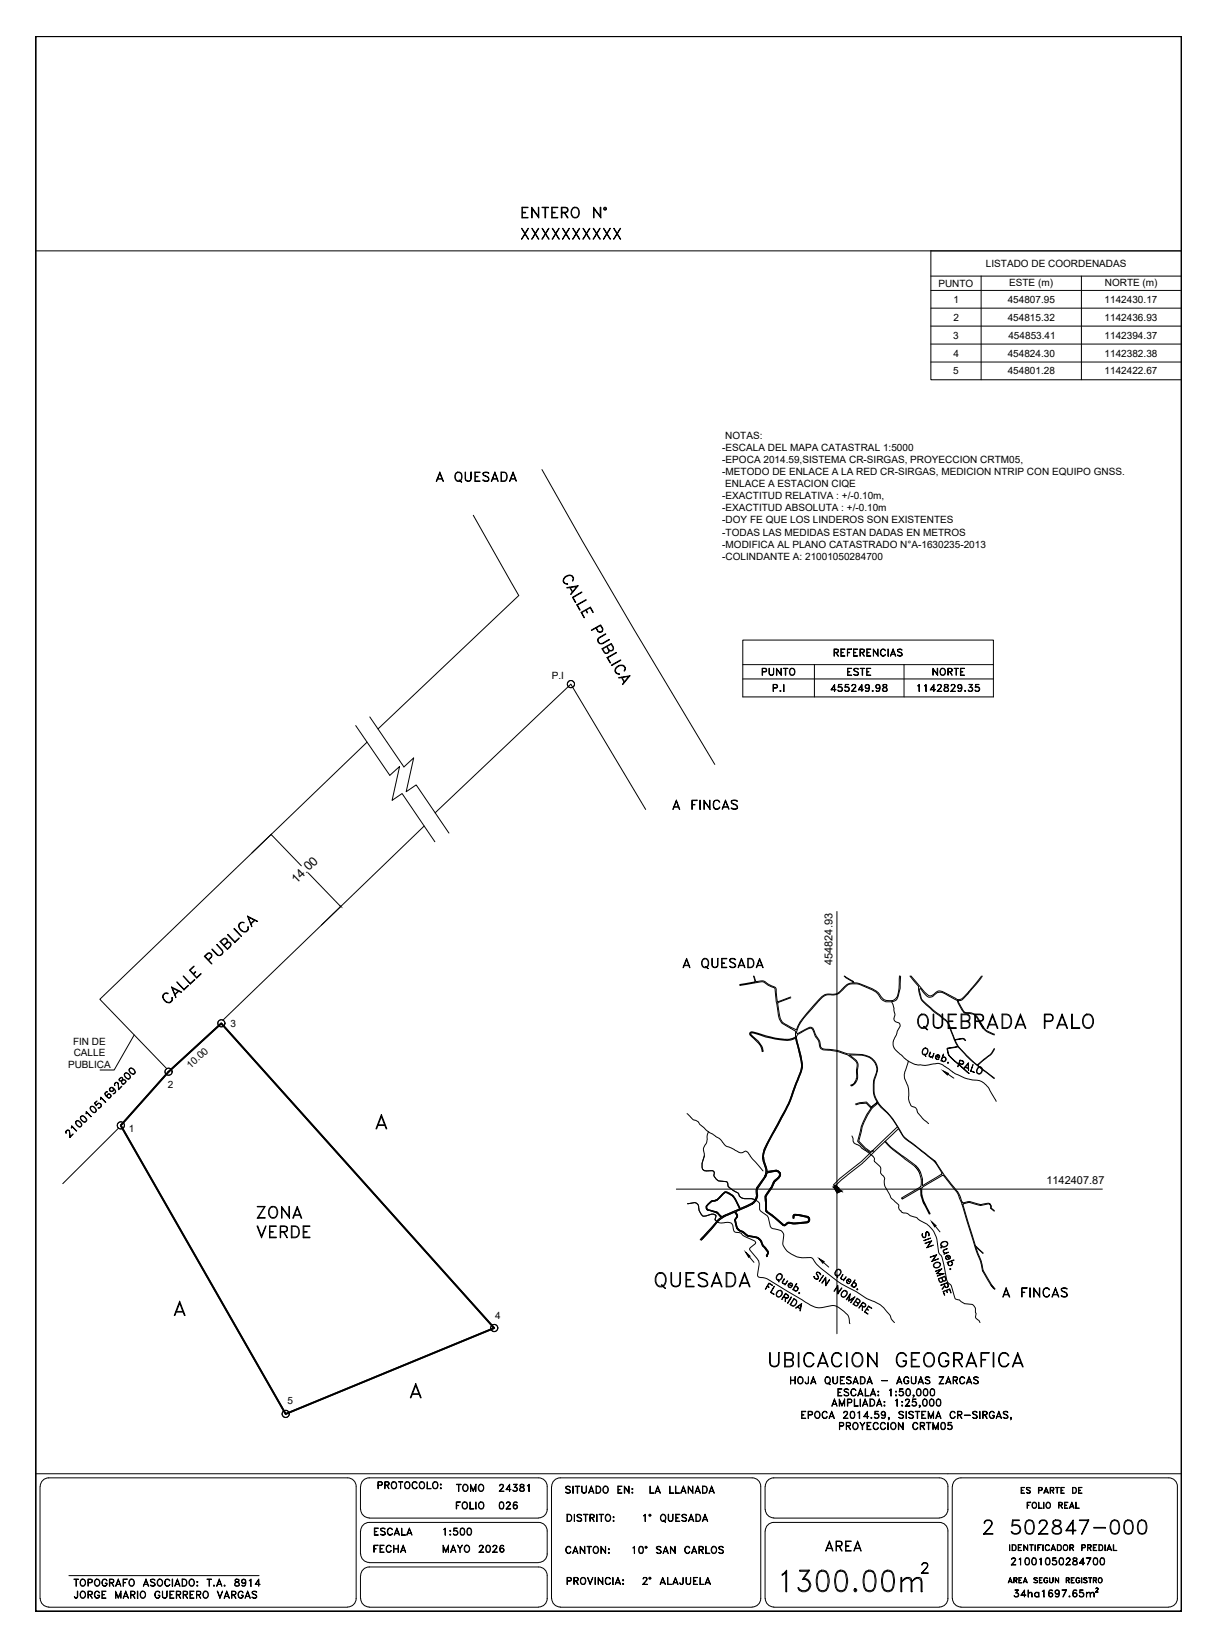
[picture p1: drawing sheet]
<svg xmlns="http://www.w3.org/2000/svg" width="340mm" height="460mm" viewBox="0 0 340 460" stroke-linecap="round" stroke-linejoin="round" font-family="sans-serif">
<defs><g id="words">
<text font-size="10.1" x="217.3" y="445.9">1300.00m</text>
<text font-size="8.4" x="255.1" y="288.9">QUEBRADA PALO</text>
<g font-size="7.9">
<text x="181.7" y="360.9">QUESADA</text>
<text x="213.8" y="383.1">UBICACION GEOGRAFICA</text>
</g>
<text font-size="7.5" x="273.4" y="429.7">2 502847-000</text>
<g font-size="6.6">
<text x="144.3" y="68.1">XXXXXXXXXX</text>
<text x="70.6" y="341.5">ZONA</text>
<text x="70.6" y="346.8">VERDE</text>
</g>
<g font-size="6.2">
<text x="144.6" y="62.1">ENTERO N°</text>
<text x="120.6" y="135.8">A QUESADA</text>
<text x="189.4" y="271.6">A QUESADA</text>
<text x="229.3" y="434.6">AREA</text>
</g>
<g font-size="5.7">
<text x="186.6" y="227.2">A FINCAS</text>
<text x="278.7" y="363.4">A FINCAS</text>
</g>
<g font-size="5.3">
<text x="231.8" y="184.5">REFERENCIAS</text>
<text x="230.7" y="194.4">455249.98</text>
<text x="255.1" y="194.4">1142829.35</text>
<text x="156.6" y="418.4">SITUADO EN: LA LLANADA</text>
<text x="103.4" y="430">ESCALA</text>
<text x="122.8" y="430">1:500</text>
<text x="103" y="435">FECHA</text>
<text x="122.4" y="435">MAYO 2026</text>
<text x="156.6" y="435.3">CANTON:</text>
<text x="175.3" y="435.3">10° SAN CARLOS</text>
<text x="178.2" y="443.8">2° ALAJUELA</text>
<text x="281.2" y="438.5">21001050284700</text>
<text x="19.4" y="447.7">JORGE MARIO GUERRERO VARGAS</text>
<text x="281.9" y="447.3">34ha1697.65m</text>
</g>
<g font-size="4.9">
<text x="211.7" y="189.8">PUNTO</text>
<text x="235.3" y="189.8">ESTE</text>
<text x="259.3" y="189.8">NORTE</text>
<text x="233.2" y="400.4">PROYECCION CRTM05</text>
<text x="104.4" y="417">PROTOCOLO:</text>
<text x="126.3" y="417.7">TOMO</text>
<text x="138.3" y="417.7">24381</text>
<text x="126.3" y="422.6">FOLIO</text>
<text x="138.3" y="422.6">026</text>
<text x="19.4" y="444.1">TOPOGRAFO ASOCIADO: T.A. 8914</text>
</g>
<text font-size="3.5" x="82.7" y="246.8" transform="rotate(-44 82.7 246.8)">14.00</text>
<g font-size="3.1">
<text x="232.4" y="269.6" transform="rotate(-90 232.4 269.6)">454824.93</text>
<text x="292.2" y="330.7">1142407.87</text>
</g>
<g font-size="2.8">
<text x="275.3" y="74.6">LISTADO DE COORDENADAS</text>
<text x="262" y="80.1">PUNTO</text>
<text x="281.7" y="79.8">ESTE (m)</text>
<text x="308.5" y="79.8">NORTE (m)</text>
<text x="266.2" y="89.6">2</text>
<text x="266.3" y="84.6">1</text>
<text x="281.4" y="84.6">454807.95</text>
<text x="281.4" y="89.6">454815.32</text>
<text x="308.4" y="84.5">1142430.17</text>
<text x="308.4" y="89.6">1142436.93</text>
<text x="266.1" y="94.6">3</text>
<text x="281.6" y="94.6">454853.41</text>
<text x="308.4" y="94.6">1142394.37</text>
<text x="266.2" y="99.6">4</text>
<text x="281.4" y="99.6">454824.30</text>
<text x="308.4" y="99.6">1142382.38</text>
<text x="266.1" y="104.5">5</text>
<text x="281.4" y="104.5">454801.28</text>
<text x="308.4" y="104.5">1142422.67</text>
<text x="202.5" y="122.6">NOTAS:</text>
<text x="201.7" y="126">-ESCALA DEL MAPA CATASTRAL 1:5000</text>
<text x="201.7" y="129.4">-EPOCA 2014.59,SISTEMA CR-SIRGAS, PROYECCION CRTM05,</text>
<text x="201.7" y="132.7">-METODO DE ENLACE A LA RED CR-SIRGAS, MEDICION NTRIP CON EQUIPO GNSS.</text>
<text x="202.5" y="136.1">ENLACE A ESTACION CIQE</text>
<text x="201.7" y="139.5">-EXACTITUD RELATIVA : +/-0.10m,</text>
<text x="201.7" y="142.8">-EXACTITUD ABSOLUTA : +/-0.10m</text>
<text x="201.7" y="146.2">-DOY FE QUE LOS LINDEROS SON EXISTENTES</text>
<text x="201.7" y="149.6">-TODAS LAS MEDIDAS ESTAN DADAS EN METROS</text>
<text x="201.7" y="152.9">-MODIFICA AL PLANO CATASTRADO N°A-1630235-2013</text>
<text x="201.7" y="156.3">-COLINDANTE A: 21001050284700</text>
<text x="154.1" y="189.7">P.I</text>
<text x="64.4" y="286.7">3</text>
<text x="20.4" y="292">FIN DE</text>
<text x="19" y="298.2">PUBLICA</text>
<text x="20.6" y="295">CALLE</text>
<text x="53.1" y="298.5" transform="rotate(-42 53.1 298.5)">10.00</text>
<text x="46.9" y="303.9">2</text>
<text x="35.9" y="316.2">1</text>
<text x="138.2" y="368.5">4</text>
<text x="80.3" y="392.1">5</text>
</g>
</g></defs>
<!-- layer: Calles -->
<path d="M47.1 299.4l14.7-13.6 76.2 85.1-58.2 24-46.1-80.5z" fill="none" stroke="#000" stroke-width=".51"/>
<!-- layer: PARCELAS -->
<path d="M47.1 299.4l14.7-13.6 76.2 85.1-58.2 24-46.1-80.5z" fill="none" stroke="#000" stroke-width=".51"/>
<!-- layer: LP -->
<path d="M151.3 131.2l11.3 20 14.4 24.5 22.6 37.8M132.1 143.9l12.7 22.4-39.3 37.3M102.5 207.3l-74.6 71.8 18.6 19.4M118.4 230.7l-56.2 54.3M180.3 226.1l-20.9-35-37.9 35.9" fill="none" stroke="#000" stroke-width=".28"/>
<!-- layer: Calles -->
<g fill="none" stroke="#000" stroke-width=".28">
<circle cx="159.4" cy="191.1" r="1.02"/>
<circle cx="159.4" cy="191.1" r=".98"/>
<circle cx="47.1" cy="299.3" r="1"/>
<circle cx="47.1" cy="299.3" r=".98"/>
<circle cx="61.8" cy="285.8" r="1"/>
<circle cx="61.8" cy="285.8" r=".98"/>
<circle cx="33.7" cy="314.3" r="1"/>
<circle cx="33.8" cy="314.3" r=".98"/>
<circle cx="138" cy="371" r="1"/>
<circle cx="138" cy="370.9" r=".98"/>
<circle cx="79.8" cy="394.9" r="1.02"/>
<circle cx="79.8" cy="394.9" r=".98"/>
</g>
<!-- layer: MACHOTE$0$4 -->
<path d="M10 70.1h319.9M10 411.6h319.9" fill="none" stroke="#000" stroke-width=".28"/>
<path d="M10 10.1h319.9v440h-319.9z" fill="none" stroke="#000" stroke-width=".51"/>
<!-- layer: TEX -->
<g fill="none" stroke="#000" stroke-width=".28">
<path d="M158.3 422.9h.7a1.11 1.11 0 0 1 .7 1.1 1.11 1.11 0 0 1-.7 1h-.7zM158.4 423.1a.97 .97 0 0 1 1.1 .5 .97 .97 0 0 1-.2 1.2h-.9zM160.3 422.9l.1 2.1zM161.1 423.3a.81 .81 0 0 1 1.3 0l-.5-.2-.7 .2 .1 .3 1 .6 .1 .5a.83 .83 0 0 1-1.3 0l.4 .1 .8-.1-.1-.5-1-.6zM162.9 422.9l1.2 .2zM163.4 423.1v1.9l.2-1.9M164.8 423.9l.9-.1 .2-.5-.4-.2h-.7l-.1 1.9v-2.1l1.2 .2v.7l-1.1 .2M165.3 424l.6 1-.5-1M166.6 422.9l.1 2.1zM167.3 422.9l1.2 .2zM167.8 423.1v1.9l.2-1.9M169.2 423.3l.2-.2a.99 .99 0 0 1 1.2 .6 .99 .99 0 0 1-.7 1.3 1.07 1.07 0 0 1-.7-1.7z"/>
<path d="M169.4 423.1a.74 .74 0 0 1 1 .6 .9 .9 0 0 1-.7 1.1h-.3l-.3-.6zM171.2 423.7l.2-.1 .1 .2-.2 .1zM171.3 423.7l.1 .1zM171.3 424.7l.1 .3zM171.3 424.8h.1zM179.7 423.3l.5-.4v2.1l-.1-1.9zM184.6 423.3l.4-.4a1.02 1.02 0 0 1 1 1.1 1.02 1.02 0 0 1-1 1l-.6-.8zM184.8 423.1h.2a.89 .89 0 0 1 .8 .9 .89 .89 0 0 1-.8 .8 1.02 1.02 0 0 1-.2-1.7zM185.2 424.7l.6 .5zM186.6 422.9l.2 1.8 .3 .1h.5l.2-.4 .1-1.5-.1 1.8a.69 .69 0 0 1-.7 .3 .69 .69 0 0 1-.5-.6zM188.7 422.9h1.1l-1 .2v1.7l1 .2h-1.1zM188.8 423.9h.6l-.6 .1"/>
<path d="M190.6 423.1a.81 .81 0 0 1 1.1 .2l-.4-.2-.8 .2 .1 .3 .9 .4a.51 .51 0 0 1 .2 .6 .51 .51 0 0 1-.4 .4l-.9-.3 .5 .1 .7-.1-.1-.6-1-.5-.1-.3zM192.4 424.5h1.1M192.5 424.4h.9M193 422.9l.7 2.1-.7-1.7-.8 1.7zM194.3 422.9a1.09 1.09 0 0 1 1.3 .6 1.09 1.09 0 0 1-.3 1.3l-1 .2zM194.4 423.1h.5a.96 .96 0 0 1 .7 .9 .96 .96 0 0 1-.7 .8h-.5zM196.3 424.5h1.1M196.4 424.4h1M196.9 422.9l.7 2.1-.7-1.7-.8 1.7zM19.2 440.1h53.1M158.4 441.5l1-.1v-.6l-1-.1-.1 1.9v-2l1.1 .1 .2 .3-.2 .5-1 .1M160.3 441.5l1-.1v-.6l-1-.1-.1 1.9v-2l1.1 .1 .2 .3-.2 .5-1 .1"/>
<path d="M160.8 441.6l.7 1-.6-1M162.2 440.8a.93 .93 0 0 1 1.3 .2 .93 .93 0 0 1-.1 1.3 .93 .93 0 0 1-1.3-.2 .93 .93 0 0 1 .1-1.3zM162.4 440.8a.63 .63 0 0 1 .7-.1 .63 .63 0 0 1 .3 .7 .82 .82 0 0 1-.7 1.1 1.04 1.04 0 0 1-.3-1.7zM164 440.6l.8 1.7 .7-1.7-.7 2zM166.1 440.6l.1 2zM167 440.6l1.2 1.7 .1-1.7v2l-1.2-1.8-.1 1.8zM169.2 440.8l.7-.2 .5 .4a.7 .7 0 0 0-.8-.3 .7 .7 0 0 0-.5 .7 .83 .83 0 0 0 .8 1.1l.5-.4a.82 .82 0 0 1-1.1 .4 .82 .82 0 0 1-.3-1.1zM171.1 440.6l.1 2zM172 442.1h1.1M172 442h1M172.5 440.6l.8 2-.8-1.8-.7 1.8zM173.9 442.4l.2-.1v.2l-.2 .1z"/>
<path d="M173.9 441.2l.2 .3zM173.9 441.4h.2zM173.9 442.4l.2 .1zM282.1 440.7l.5 1.4-.5-1.3-.6 1.3zM283.1 441.4l.7-.1v-.5l-.7-.1-.1 1.4v-1.4l.9 .1-.1 .6h-.7M284.5 442.1v-1.4h.8h-.8v1.4M286.3 440.7l.5 1.4-.5-1.3-.6 1.3zM288.8 440.7l.9 .1h-1l.1 .4 .8 .3v.6l-.9-.2h.9l-.1-.4-.8-.3zM290.3 442.1v-1.4h.7h-.8v1.4M291.6 440.8l.6-.1 .3 .3a.58 .58 0 0 0-.7-.2 .58 .58 0 0 0-.3 .7 .48 .48 0 0 0 .5 .6 .48 .48 0 0 0 .5-.6h-.3h.3a.58 .58 0 0 1-.7 .6 .58 .58 0 0 1-.3-.9zM293.1 440.7v1l.4 .4 .4-.2 .2-1.2v1l-.3 .4-.7-.2zM294.6 440.7l.9 1.2 .1-1.2v1.4l-.9-1.3-.1 1.3z"/>
<path d="M297.8 441.4l.7-.1v-.5l-.7-.1-.1 1.4v-1.4h.6l.3 .2-.1 .5h-.7M299.2 442.1v-1.4h.8h-.9v1.4M300.7 440.7h.4l.4 .3a.58 .58 0 0 0-.8-.2 .58 .58 0 0 0-.2 .7l.2 .5 .4 .1 .3-.3v-.3h-.3h.4a.59 .59 0 0 1-.7 .6 .59 .59 0 0 1-.4-.9zM301.9 440.7l.2 1.4zM302.5 440.8l.4-.1 .6 .1h-.9l.1 .4 .8 .3-.1 .6-.9-.2h1l-.1-.4-.7-.3zM303.9 440.7h.9zM304.4 440.7v1.4v-1.4M305.3 441.4l.8-.1v-.5l-.8-.1-.1 1.4v-1.4l.9 .1v.6h-.8"/>
<circle cx="181.5" cy="423.2" r=".29"/>
<circle cx="181.5" cy="423.2" r=".16"/>
<circle cx="307.2" cy="441.3" r=".62"/>
<circle cx="307.2" cy="441.3" r=".68"/>
</g>
<!-- layer: MARCO-INTERNO -->
<g fill="none" stroke="#000" stroke-width=".28">
<path d="M11.2 415.2v31.3M11.2 415.2a2.38 2.38 0 0 1 2.4-2.4h83.4a2.38 2.38 0 0 1 2.4 2.4v31.3M100.6 415.2v6.4M103.1 412.8h47.3M103.1 412.8a2.38 2.38 0 0 0-2.4 2.4M150.4 412.8a2.38 2.38 0 0 1 2.4 2.4v6.4a2.38 2.38 0 0 1-2.4 2.4M154 415.2v31.3M210 412.8h-53.6a2.38 2.38 0 0 0-2.3 2.4M210 412.8a2.38 2.38 0 0 1 2.4 2.4v31.3M213.6 415.2v6.4M262.3 412.8h-46.2a2.38 2.38 0 0 0-2.4 2.4M262.3 412.8a2.38 2.38 0 0 1 2.4 2.4v6.4a2.38 2.38 0 0 1-2.4 2.4"/>
<path d="M265.9 415.2v31.3M265.9 415.2a2.38 2.38 0 0 1 2.4-2.4h58a2.38 2.38 0 0 1 2.4 2.4v31.3M100.6 427.6v6.5M100.7 421.6a2.38 2.38 0 0 0 2.4 2.4M100.7 434a2.38 2.38 0 0 0 2.4 2.4M103.1 424h47.3M103.1 436.5h47.3M103.1 425.2h47.3M103.1 437.7h47.3M103.1 425.2a2.38 2.38 0 0 0-2.4 2.4M103.1 437.7a2.38 2.38 0 0 0-2.4 2.4M150.4 425.2a2.38 2.38 0 0 1 2.4 2.4v6.4a2.38 2.38 0 0 1-2.4 2.4"/>
<path d="M150.4 437.7a2.38 2.38 0 0 1 2.4 2.4M213.6 427.6v18.9M213.7 421.6a2.38 2.38 0 0 0 2.4 2.4M216 424h46.3M262.3 425.2h-46.2a2.38 2.38 0 0 0-2.4 2.4M262.3 425.2a2.38 2.38 0 0 1 2.4 2.4v18.9M11.2 446.5a2.38 2.38 0 0 0 2.4 2.3M13.6 448.9h83.4M99.4 446.5a2.38 2.38 0 0 1-2.3 2.3M100.6 440.1v6.4M100.7 446.5a2.38 2.38 0 0 0 2.4 2.3M103.1 448.9h47.3"/>
<path d="M152.8 446.5a2.38 2.38 0 0 1-2.4 2.3M152.8 440.1v6.4M154.1 446.5a2.38 2.38 0 0 0 2.3 2.3M156.4 448.9h53.6M212.4 446.5a2.38 2.38 0 0 1-2.4 2.3M213.7 446.5a2.38 2.38 0 0 0 2.4 2.3M216 448.9h46.3M264.7 446.5a2.38 2.38 0 0 1-2.4 2.3M265.9 446.5a2.38 2.38 0 0 0 2.4 2.3M268.3 448.9h58M328.7 446.5a2.38 2.38 0 0 1-2.3 2.3"/>
</g>
<!-- layer: 1 -->
<g fill="none" stroke="#000" stroke-width=".28">
<path d="M99.3 202.7l9.5 13.9 2.8-2.5-2.1 9.4 2.8-1.9 9.1 13.5M103.3 200.2l9.5 14 2.7-2.5-2.1 9.4 2.8-1.9 9.1 13.5M75.8 232.9l-5.4 5.3M75.8 233.2l8.3 8.6M86 243.8l9 9.3M95.3 253.1l-5.6 5.3M228.9 279.3l-.2 .2M270.3 277.6l-.2 .1M270.5 277l-.2 .2M37.5 289.1l-5.6 9.8h-4M220.8 287.2l1.4 .9M220.8 286.9l1.5 .7"/>
<path d="M223.2 285.8l-.3 .5M33.1 315.1l-15.6 15.5M239.1 301.3l-.3 .8"/>
</g>
<!-- layer: 2 -->
<g fill="none" stroke="#000" stroke-width=".28">
<path d="M157.8 161.1a1.33 1.33 0 0 1 1.4-.5 1.33 1.33 0 0 1 .9 1.1l-.2 .6a1.03 1.03 0 0 0-.1-1.3 1.03 1.03 0 0 0-1.3-.1 1.27 1.27 0 0 0-.8 1.9l.8 .4a1.11 1.11 0 0 1-1.3-.8 1.11 1.11 0 0 1 .6-1.3zM158.2 164.1l3.2-.5-2 2.5 1.6-2.2zM159 164l.9 1.5M159.2 164l.7 1.3M159.8 166.8l2.6-1.5 .1 .1-2.5 1.5 .8 1.3-.1 .1zM161 168.9l2.6-1.4 .1 .1-2.5 1.4 .8 1.3-.1 .2zM162.2 171l2.6-1.4 .9 1.4-.2 .1-.7-1.3-2.4 1.3 .8 1.4-.1 .1zM163.7 170.4l.4 .8h-.1l-.4-.7M166.5 175.4l.6 1a.71 .71 0 0 0 .8 0 .71 .71 0 0 0 .3-.7l-.6-1-2.4 1.4-.1-.1 2.6-1.5 .6 1.1v.5a.81 .81 0 0 1-1.4 .3l-.5-1M166.9 178.4l2.2-1.4 .1 .1-1.9 1.1-.4 .5a.96 .96 0 0 0 1.3 1l1.9-1.1v.1l-1.8 1.1a1.04 1.04 0 0 1-1.2-.2 1.04 1.04 0 0 1-.2-1.2zM169.5 180.6l.5 .8 .4 .3 .7-.2v-.8l-.5-.8-2.3 1.4 .8 1.1 .7-.2 .2-.2-.6-1.4M169.5 183.7l2.6-1.5v.1l-2.4 1.4 .8 1.4-.1 .1z"/>
<path d="M170 181.4l.1 .4a.81 .81 0 0 1-.6 .7 .81 .81 0 0 1-.8-.3l-.6-1 2.6-1.5 .6 1a.83 .83 0 0 1-.9 1.1l-.5-.3M170.7 185.8l2.6-1.5 .1 .1-2.6 1.5zM172 186.5a1.41 1.41 0 0 1 1.4-.8 1.41 1.41 0 0 1 1.2 1.1l-.3 .7a1.03 1.03 0 0 0 0-1.3 1.03 1.03 0 0 0-1.3-.2 1.46 1.46 0 0 0-1.2 1.5 .98 .98 0 0 0 1.1 .7l.1 .1a1.07 1.07 0 0 1-1.2-.5 1.07 1.07 0 0 1 .2-1.3zM172.7 189.3l3.2-.5-2 2.4 1.6-2.3zM173.5 189.1l.8 1.6M173.7 189.2l.7 1.3M65.3 259.4l.1-.1 2 2.2zM66.7 258a1.15 1.15 0 0 1 1.5-.3 1.06 1.06 0 0 0-1.2 .4 1.06 1.06 0 0 0 0 1.3 1.3 1.3 0 0 0 2.2 .3l.1-.8a1.12 1.12 0 0 1-.5 1.4 1.12 1.12 0 0 1-1.4-.3 1.86 1.86 0 0 1-.7-2zM69.1 255.9l2.8 1.4-2.6-1.1 1 2.7zM71.1 256.9l-1.1 1.1M71.2 257l-1.2 1.2M45.5 277.8a1.09 1.09 0 0 1 1.5-.3h-.6a.98 .98 0 0 0-.8 .6 .98 .98 0 0 0 .2 1 1.44 1.44 0 0 0 1.7 .8l.4-.4 .2-.9a1.12 1.12 0 0 1-.5 1.4 1.12 1.12 0 0 1-1.4-.3 1.81 1.81 0 0 1-.7-1.9z"/>
<path d="M47.9 275.7l2.8 1.4-.1 .1-2.5-1.2 1 2.7zM49.3 274.3l2.1 2 1.2-1-1.2 1.2zM49.8 276.8l-1 .9M50 276.8l-1.2 1.1M51.1 272.6l2 2.1 1.3-1.1-1.3 1.3zM52.9 271l1.2-1.2 .1 .1-1.1 1.1 1.8 2 1.3-1-1.3 1.2zM54 271.9l.5-.5 .2 .1-.7 .6M58.1 268.1l1-1.1-.1-.3-.6-.5-1.1 .9 1.8 2.2-2.1-2.2 1-.9h.8a.83 .83 0 0 1 .3 1.2l-.9 .7M59.1 265.1l2 1.8a.94 .94 0 0 0 .9-1.4l-1.5-1.6 1.5 1.4a1.02 1.02 0 0 1-.1 1.4 1.02 1.02 0 0 1-1.3 0zM62.5 263.9l.7-.6 .2-.4-.6-.7-1.1 .8 1.8 2 1-1.1-.4-.6-.3-.1-1.2 .9M63.2 263.3a.76 .76 0 0 1 .8-.1 .76 .76 0 0 1 .5 .6l-.2 .6-.8 .8-2.1-2.2 1.3-1a.8 .8 0 0 1 .8 .5 .8 .8 0 0 1-.1 .9M63.5 261.1l.1-.2 2 2.1 1.1-1 .1 .1-1.2 1.1z"/>
<path d="M34.9 299.7a1.06 1.06 0 0 1 1.2 .4 1.06 1.06 0 0 1 .1 1.2 1.06 1.06 0 0 1-1.5-.8v-.4zM35.1 299.7a1.42 1.42 0 0 1 1.3 1.3M35.2 299.7l-.5 .5M36.1 298.7a1.42 1.42 0 0 0 1.2 1.3M36.3 298.4a1.06 1.06 0 0 1 1.1 .3 1.06 1.06 0 0 1 .1 1.2 1.09 1.09 0 0 1-1.4-.7l-.1-.4zM36.4 298.4a1.42 1.42 0 0 1 1.3 1.2M36.6 298.4l-.5 .5M37.7 299.5l-.5 .5M19.5 317.6l.9-.8-.9 .9-.1-1.3a.59 .59 0 0 0-.5-.7l-.4 .3v.6l-.1-.3 .3-.6 .7 .1 .2 1.9M20 314.4l1.3 1.5-1.2-1.3-.2 .5zM21.1 313.4l.4 .8 .5 .5h.4M21.3 313.1a1.11 1.11 0 0 1 1.2 .4 1.11 1.11 0 0 1 .1 1.2 1.11 1.11 0 0 1-1.2-.4 1.11 1.11 0 0 1-.1-1.2z"/>
<path d="M21.5 313l.8 .4 .5 .9M21.7 313l-.6 .6M22.5 312.1l.3 .7 .9 .6M22.5 311.9a1.08 1.08 0 0 1 1.3 .1 1.08 1.08 0 0 1 .3 1.2l-.4 .3-.8-.4a.92 .92 0 0 1-.4-1.2zM22.8 314.2l-.5 .5M22.9 311.7l.9 .6 .3 .7M23.1 311.7l-.6 .6M24.1 310.4l1.3 1.5-1.3-1.3-.1 .5zM24.2 312.8l-.6 .6M25.2 309.4l.3 .8 1 .5M25.4 309.1a1.11 1.11 0 0 1 1.2 .4 1.11 1.11 0 0 1 .1 1.2 1.11 1.11 0 0 1-1.2-.4 1.11 1.11 0 0 1-.1-1.2zM25.6 309a1.42 1.42 0 0 1 1.3 1.3"/>
<path d="M25.7 309l-.5 .5M26.9 310.2l-.5 .5M27.4 308.3a.6 .6 0 0 1 .6 .1 .6 .6 0 0 1 .2 .6M27.8 309.4l-.3 .1M27.9 308.3a.86 .86 0 0 0-1 .5l-.5-.7 .7-.6-.6 .6 .4 .6a.72 .72 0 0 1 .8-.6 .72 .72 0 0 1 .6 .8 .72 .72 0 0 1-.9 .6h.2a.76 .76 0 0 0 .6-1M28.1 306.4l1.4 1.5-1.3-1.3-.1 .5zM29.3 305.3a1.41 1.41 0 0 0 1.4 1.3M29.8 305h.2h-.5a1.11 1.11 0 0 0 .1 1.2 1.11 1.11 0 0 0 1.2 .4 .62 .62 0 0 0-.2-1.1 .62 .62 0 0 0-.8 .7M29.9 305l-.6 .5M30 305.8l-.2 .4 .2 .2M30.2 305.7l.6 .1 .1 .6M30.7 305.7l-.7 .1v.6"/>
<path d="M30.7 304v.6l.7 .2M30.9 305.8v.4a.54 .54 0 0 1-.7 .3M30.9 303.8a1.25 1.25 0 0 1 1.4 1.2M31.4 303.8l-.5 .1-.3 .3 .1 .4M31.6 303.9v.7M31.6 304v.6l-.7 .2M31.8 304.1a.63 .63 0 0 1-.6 .8 .63 .63 0 0 1-.7-.7 .63 .63 0 0 1 .8-.5l.3 .2a.98 .98 0 0 1 .5 1.5l-.5 .1h.2M32.3 304.9l-.6 .6M33.1 304.3l.9-.9-.9 1-.2-1.9-.6-.1-.3 .8-.1-.4 .4-.4 .7 .1 .1 1.8M33.3 301.3l-.1 .2 .2 .4 .4 .1 .7-.3 .6 .2a.79 .79 0 0 1-.7 .9l-.4-.5 .2-1.2-.3-.2zM33.8 301l.4 .3a.85 .85 0 0 0-.3 .9 .85 .85 0 0 0 .6 .7l.7-.7-.3-.5a1 1 0 0 0-1.2 .2l-.4-.4M34 301l-.7 .6"/>
<path d="M34.6 302.7l-.3 .1M34.7 300.1l.4 .7 .9 .6M35.1 302v.3M36.4 300.8l-.6 .5M105.3 314.4h2.3M105.5 314.2h1.9M106.5 311.3l1.5 4h-.2l-1.3-3.4-1.3 3.4h-.2zM49 366.5h2.3M49.2 366.3h1.9M50.2 363.4l1.5 4h-.2l-1.3-3.4-1.4 3.4h-.2zM114.9 389.5h2.3M115.1 389.3h1.9"/>
<path d="M116.1 386.4l1.5 4h-.2l-1.3-3.4-1.4 3.4h-.1z"/>
</g>
<!-- layer: 1 -->
<path d="M75.7 233.1l.1 .1zM95 253.1l.1 .1z" fill="#000" stroke="#000" stroke-width=".28"/>
<!-- layer: Datos -->
<g fill="none" stroke="#000" stroke-width=".28">
<path d="M285.1 415.4h1l-.9 .1v1.5l.9 .1h-1zM285.2 416.2h.5l-.5 .1M286.6 415.6l.4-.2 .7 .2h-1.1l.3 .5 .8 .4v.3l-.2 .2-.5 .1-.4-.3 .4 .2 .7-.2-.2-.4-.9-.4zM286.8 419.6h1l-.9 .1v1.6zM288.3 419.8a.79 .79 0 0 1 1.1 .1 .79 .79 0 0 1-.1 1.1 .79 .79 0 0 1-1.1-.1 .79 .79 0 0 1 .1-1.1zM290 419.6l.1 1.6 .9 .1h-1zM290.1 416.2l.8-.1v-.5l-.8-.1-.2 1.6v-1.7l1.1 .2-.1 .6-.8 .1M291.4 419.6l.1 1.7zM291.6 416.7h.9M291.7 416.7h.8M292.1 415.4l.6 1.7-.6-1.5-.7 1.5zM292.2 419.8a.69 .69 0 0 1 .9 0 .69 .69 0 0 1 .2 .9 .68 .68 0 0 1-.9 .6 .68 .68 0 0 1-.4-1z"/>
<path d="M292.4 419.8a.72 .72 0 0 1 .9 .7 .72 .72 0 0 1-.9 .7l-.3-.5zM293.3 416.2l.8-.1v-.5l-.8-.1-.1 1.6v-1.7l1 .2-.1 .6-.8 .1M293.7 416.3l.6 .8-.5-.8M294.6 415.4l1.1 .1zM295.1 415.5v1.6l.1-1.6M296.2 415.4h1l-.9 .1v1.5l.9 .1h-1zM296.3 416.2h.5l-.5 .1M299.3 419.6l.6 1.7-.6-1.5-.7 1.5zM299.5 415.4h.5a.91 .91 0 0 1 .6 .9 .91 .91 0 0 1-.6 .8h-.5zM299.5 415.5h.5a.86 .86 0 0 1 0 1.5h-.5zM300.4 419.6l.1 1.6 .9 .1h-1zM301.1 415.4h1l-.9 .1v1.5l.9 .1h-1z"/>
<path d="M301.2 416.2h.5l-.5 .1M281.9 431.4v1.7zM282.6 431.4h.5a.87 .87 0 0 1 .6 .9 .87 .87 0 0 1-.6 .8h-.5zM282.7 431.5a.79 .79 0 0 1 1 .8 .79 .79 0 0 1-1 .7zM284.3 431.4v1.7M284.4 432.2h.5l-.5 .1M284.4 431.5v1.5M285.8 431.4l1.1 1.5 .1-1.5v1.7l-1.1-1.5-.1 1.5zM286.9 420.4h.4l-.4 .1M287.9 431.5v1.6l.1-1.6M289 431.4l.1 1.7zM289.8 431.4h.9l-.9 .1v1.6z"/>
<path d="M289.8 432.2h.5l-.5 .1M291.1 431.4l.2 1.7zM292 431.6l.6-.2 .5 .4a.61 .61 0 0 0-.7-.3 .61 .61 0 0 0-.5 .6v.4a.61 .61 0 0 0 .5 .5 .61 .61 0 0 0 .7-.3 .68 .68 0 0 1-1 .3 .68 .68 0 0 1-.3-.9zM294.1 431.4l.7 1.7-.7-1.5-.7 1.5zM295.2 431.4h.6a.87 .87 0 0 1 .6 .9 .87 .87 0 0 1-.6 .8h-.6zM295.3 431.5h.5a.81 .81 0 0 1 .5 .8 .81 .81 0 0 1-.5 .7h-.5zM295.7 420.4l.8-.1v-.5l-.8-.1-.1 1.6v-1.7h.6l.5 .3-.2 .5-.8 .1M296.1 420.5l.6 .8-.5-.8M297 431.6a.76 .76 0 0 1 1 .1 .76 .76 0 0 1 .1 1 .68 .68 0 0 1-1 .3 .68 .68 0 0 1-.2-.9zM297.3 421.2v-1.5l.9-.1h-1v1.7M297.3 420.4h.5l-.5 .1M298.8 432.2l.8-.1v-.5l-.8-.1-.1 1.6v-1.7l.9 .1 .2 .3-.2 .4-.8 .1"/>
<path d="M298.8 420.9h.9M298.8 420.8h.9M299.2 432.3l.6 .8zM302.1 432.2h.7l.2-.4-.2-.3h-.7l-.1 1.6v-1.7l1 .2v.5l-.9 .2M303.7 432.2l.8-.1v-.5l-.8-.1v1.6v-1.7l.9 .2-.1 .6-.8 .1M304.1 432.3l.6 .8-.5-.8M305.2 431.4v1.7M305.4 432.2h.4l-.4 .1M305.4 431.5v1.5M306.8 431.4a.86 .86 0 0 1 1.1 .9 .86 .86 0 0 1-1.1 .8zM306.9 431.5a.79 .79 0 0 1 1 .8 .79 .79 0 0 1-1 .7zM308.5 431.4l.1 1.7z"/>
<path d="M309.7 431.4l.7 1.7-.7-1.5-.6 1.5zM310.8 431.4l.2 1.6 .8 .1h-1z"/>
<circle cx="288.8" cy="420.4" r=".71"/>
<circle cx="297.5" cy="432.2" r=".71"/>
</g>
<!-- layer: 0 -->
<g fill="none" stroke="#000" stroke-width=".28">
<path d="M233.7 254.6v117.9M257.8 293a.83 .83 0 0 1 1.2 0 .83 .83 0 0 1 0 1.2 .84 .84 0 0 1-1.3 .3 .84 .84 0 0 1-.1-1.3zM257.9 293a.66 .66 0 0 1 .9-.1 .66 .66 0 0 1 .2 .8l-.2 .5a.64 .64 0 0 1-.5 .4 .64 .64 0 0 1-.6-.2 1.06 1.06 0 0 1 .2-1.4zM258.1 294.4l.4 .6zM259.7 293.8l-.2 1.2 .3 .2 .6-.1-.6 .2-.4-.3zM260.7 294.2l-.3 1.3zM261.4 295l.9 .3v-.4a.53 .53 0 0 0-.8-.1 .53 .53 0 0 0-.1 .7 .53 .53 0 0 0 .7 .2l.1 .1a.65 .65 0 0 1-.9-.2 .65 .65 0 0 1 .2-.9 .65 .65 0 0 1 .9 .3l-.1 .4-1-.3M263.1 295.4a.65 .65 0 0 1 1 .2 .65 .65 0 0 1-.3 .9 .65 .65 0 0 1-.9-.4l.3 .3a.58 .58 0 0 0 .8-.3 .58 .58 0 0 0-.4-.8zM263.4 294.4l-.7 1.9zM264.5 296.8h.4l-.2 .2zM264.7 296.8l-.1 .1zM267.8 297l.9 .2 .3-.6-.9-.4-.6 1.8 .5-1.9 .9 .2 .2 .5-.6 .5-.7-.2"/>
<path d="M269.4 298.1l1 .4M269.5 298l.9 .4M270.4 296.9v2.1l-.1-1.9-1.3 1.4zM271.7 297.3l-.6 1.8 .9 .5-1-.4zM272.9 298.5a.67 .67 0 0 1 .9-.4 .67 .67 0 0 1 .4 .9 .87 .87 0 0 1-1.1 .8 .83 .83 0 0 1-.2-1.3zM273 298.3a.74 .74 0 0 1 1-.2 .74 .74 0 0 1 .3 .9 .82 .82 0 0 1-.9 1 .82 .82 0 0 1-.7-1zM188.8 332.1h119M214.3 359.2l.4 .4-.5-.3M214.7 358.4l1 .6-.9-.5-1.1 1.6zM216.2 359.2l-.9 1.8 .8 .6-1-.6zM217 356.1a.83 .83 0 0 1 1.3-.1 .83 .83 0 0 1-.2 1.3 .83 .83 0 0 1-1.3 0 .83 .83 0 0 1 .2-1.2zM217.3 357.3l.2 .7z"/>
<path d="M217.4 355.9a.64 .64 0 0 1 .8 .1 .64 .64 0 0 1 0 .8 .85 .85 0 0 1-1.2 .6 .89 .89 0 0 1 .4-1.5zM218.9 357.2h.2l-.6 1 .8 .3-.5 .1-.4-.4zM219.8 357.7l.2 .1-.9 1.1zM220.3 358.7l.8 .5 .1-.4a.55 .55 0 0 0-.9-.1 .55 .55 0 0 0 .4 .9l.2-.1a.64 .64 0 0 1-.8-.3 .64 .64 0 0 1 .3-.9 .64 .64 0 0 1 .8 .4l-.1 .6-.9-.6M222 359.4a.63 .63 0 0 1 .8 .4 .63 .63 0 0 1-.5 .8 .63 .63 0 0 1-.7-.6l.2 .4a.57 .57 0 0 0 .9-.1 .57 .57 0 0 0-.3-.9zM222.4 358.5h.1l-1.1 1.8zM228 355.4a.87 .87 0 0 1 1.2 .7l-.7-.7h-.4l-.1 .4 .5 1-.2 .5a.79 .79 0 0 1-1-.8l.2 .5 .8 .2 .2-.4-.6-1zM229.9 356.2l-1.2 1.7zM230.6 356.7v2.1l1-1.3-1 1.6-.1-2.1-1.1 1.4zM233.5 354.8a.78 .78 0 0 1 1.1-.2 .78 .78 0 0 1 .2 1.1l-.4 .4a.73 .73 0 0 1-1 .2 .73 .73 0 0 1-.2-1.1zM233.6 354.9a.66 .66 0 0 1 .9-.2 .66 .66 0 0 1 .1 .9 .85 .85 0 0 1-1.2 .5 .88 .88 0 0 1 .2-1.2zM233.6 356.1l.3 .7z"/>
<path d="M233.9 359l.1 2.1 1.1-1.3-1.2 1.6v-2.1l-1 1.3zM235.3 355.9l-.4 1.1 .2 .3h.5l-.5 .1-.4-.4zM236.2 356.6l-.7 1.1zM236.6 357.5l.8 .5 .1-.3a.56 .56 0 0 0-1-.1 .56 .56 0 0 0 .5 .9h.2a.61 .61 0 0 1-.8-.4 .61 .61 0 0 1 .5-.8 .61 .61 0 0 1 .7 .7l-.2 .2-.9-.6M238.3 358.3a.64 .64 0 0 1 .8 .5 .64 .64 0 0 1-.6 .7 .64 .64 0 0 1-.7-.6l.3 .4a.58 .58 0 0 0 .8-.1 .58 .58 0 0 0-.2-.8zM238.7 357.5l-1 1.7zM257.6 344.5l-.1 .5 .4 .7 .5-.3 .1-1.1 .4-.3a.79 .79 0 0 1 .4 1.2v-.5l-.4-.6-.3 .2-.1 .9a.51 .51 0 0 1-.8 .5 .89 .89 0 0 1-.1-1.2zM257.9 346.5l1.9-.7zM258.3 347.2l1.9-.7-1.2 1.8 1.6-.5-1.8 .7 1.1-1.8-1.6 .7zM259.7 351.1l1.9-.7-1.2 1.7 1.7-.5-1.9 .7 1.2-1.7zM260.9 352.9a.93 .93 0 0 1 1-.4 .93 .93 0 0 1 .7 .9 1 1 0 0 1-1.1 .8 1 1 0 0 1-.9-.9zM260.9 353l.3-.2a.96 .96 0 0 1 1.3 .3 .96 .96 0 0 1-.7 .9 .96 .96 0 0 1-1.1-.4z"/>
<path d="M261.2 355.1l1.8-.7-1.3 1.2 1.9 .2-1.9 .7 1.4-.7h-1.7l1.2-1.2zM262.9 347.1a.92 .92 0 0 1 1.1-.4 .92 .92 0 0 1 .5 1.1 1.02 1.02 0 0 1-1 .5 1.02 1.02 0 0 1-.9-.8zM262.9 356.9l.2 1-.6 .2-.4-.9 1.7-.6 .2 .9-.6 .2-.4-.8M263 347.2a.92 .92 0 0 1 1.5 .1 .97 .97 0 0 1-.7 .9 .97 .97 0 0 1-1-.4zM263 347.9l-.2 .7zM263.1 357.5l.4 .4 .6-.3-.3-1.1-1.8 .7 .3 .7 .3 .3 .4-.1 .2-.6M263.3 349.3l1.2-.6-1 .6-.1 .2 .5 .5a.62 .62 0 0 1-.6-.7zM263.6 350.2l1.3-.4zM263.7 358.7l.4 .9 .6-.3-.2-.9-1.8 .7-.1-.2 1.9-.7 .3 .8-.2 .6a.55 .55 0 0 1-.8-.3l-.2-.6M263.7 359.2l-.6 .9 .7-.9M264.5 350.7l.4 1.1a.64 .64 0 0 0 .3-.9 .64 .64 0 0 0-.8-.3 .64 .64 0 0 0-.4 .8l.1 .2 .4 .2h-.1a.55 .55 0 0 1-.2-.8 .55 .55 0 0 1 .7-.2 .55 .55 0 0 1 .2 .8h-.2l-.3-.9M264.5 352.6l1.8-.7 .1 .1z"/>
<path d="M264.8 352.6l-.1 .4a.59 .59 0 0 0 .8 .4 .59 .59 0 0 0 .3-.8l-.3-.3a.62 .62 0 0 1 .4 .9 .62 .62 0 0 1-.9 .3 .62 .62 0 0 1-.2-.9zM265.2 354.4l.3 .1h-.3zM265.2 354.4l.1 .1zM217 360.7a.83 .83 0 0 1 1.3 0 .83 .83 0 0 1-.2 1.2 .77 .77 0 0 1-1 .3 .77 .77 0 0 1-.3-1zM217.4 360.6a.65 .65 0 0 1 .8 .1 .65 .65 0 0 1 0 .8l-.4 .6a.65 .65 0 0 1-.8-.1 .65 .65 0 0 1-.1-.8zM218.9 362.1l.9 .4 .3-.5-.8-.6-1 1.6 1-1.8 .9 .8-.2 .5-.3 .1-.9-.4M219.3 362.4l-.1 1.2 .1-1.1M220.9 362.2l.1 .1-1 1.7zM221.7 362.7l.6 .4a1.1 1.1 0 0 1 0 1.2 1.1 1.1 0 0 1-1.1 .5l-.6-.4zM221.7 362.9a.97 .97 0 0 1 .7 1 .97 .97 0 0 1-.9 .9l-.8-.4zM222.1 365.3l1.7-1.2-.3 2.1 .2-1.9zM222.6 365l.9 .7"/>
<path d="M222.7 365l.8 .5M223.1 361l.2 .1-.2 .2zM223.1 361.1h.1M235.2 360.8a.76 .76 0 0 1 1.1-.3 .76 .76 0 0 1 .2 1.1l-.3 .4a.73 .73 0 0 1-1.1 .2 .73 .73 0 0 1-.1-1zM235.3 360.8a.64 .64 0 0 1 .9-.2 .64 .64 0 0 1 .1 .9 .93 .93 0 0 1-1.2 .6 1.05 1.05 0 0 1 .2-1.3zM237.4 361.3l-.3 1.9 1.6-1-1.1 1.7 .8-1.4-1.5 .9 .3-1.6-.9 1.2zM238.9 363.5l.8 .4a.51 .51 0 0 0 .2-.8l-.6-.4-1 1.6 .6 .3h.5l.1-.5-.7-.5M239.2 360.1l.3 .1zM239.3 360.1h.2zM239.4 363.8l.2 .4-.3 .6-1.1-.5 1.1-1.7 .9 .7-.2 .6h-.6M240.5 364.5l.8 .5a.51 .51 0 0 0 .2-.8l-.6-.4-1.1 1.6 1.1-1.7 .8 .7v.3l-.5 .4-.8-.5M240.8 364.9v1.1l.1-1"/>
<path d="M242 365.6l.5 .3-.5-.2M242.5 364.8l.9 .7-.9-.6-1 1.5 .8 .7-.9-.7zM263.3 360.7l1.9-.7 .4 1.1-.5-1zM263.4 360.8l.4 1zM264.4 360.5l.1 .5-.3-.5M220.7 384.5l.1 2.1zM221.9 384.5l.2 2.1zM222.9 384.8l.2-.2a.99 .99 0 0 1 1.2 .7 .99 .99 0 0 1-.7 1.3 1.07 1.07 0 0 1-.7-1.8zM223.1 384.7a.74 .74 0 0 1 1.1 .6 .9 .9 0 0 1-.8 1.1h-.3l-.3-.6zM223.8 394.2h1.2l-1.1 .1v1.8l1.1 .1h-1.2zM223.9 395.1h.6l-.6 .2M225.7 384.5v1.9l-.5 .2-.4-.6 .2 .4h.6z"/>
<path d="M225.7 395.1h1v-.7l-1-.1-.1 1.9v-2h.9l.4 .4v.3l-.4 .4h-.8M226.5 386h1.1M226.6 386h1M227.1 384.5l.7 2.1-.7-1.8-.8 1.8zM227.6 394.5l.4-.3a1.02 1.02 0 0 1 1 1 1.02 1.02 0 0 1-1 1l-.5-.8zM227.8 394.4l.3-.1a.89 .89 0 0 1 .8 .9 .89 .89 0 0 1-.8 .9 1.02 1.02 0 0 1-.3-1.7zM229.7 394.5l.4-.3h.4l.4 .5a.7 .7 0 0 0-.7-.4 .7 .7 0 0 0-.6 .6v.5a.7 .7 0 0 0 .6 .7 .7 .7 0 0 0 .7-.4 .71 .71 0 0 1-.8 .5 .71 .71 0 0 1-.5-.8zM230.5 384.8l.2-.2a.99 .99 0 0 1 1.2 .7 .99 .99 0 0 1-.6 1.3 1.07 1.07 0 0 1-.8-1.8zM230.7 384.7a.74 .74 0 0 1 1.1 .6 .9 .9 0 0 1-.8 1.1h-.3l-.3-.6zM231.2 386.2l.6 .5zM232.2 394.2l.8 2-.8-1.7-.7 1.7zM232.4 392.3h1.2"/>
<path d="M232.5 384.5l.1 1.5 .2 .4h.3l.6-.2 .2-1.7-.2 1.7a.65 .65 0 0 1-.7 .3 .65 .65 0 0 1-.5-.5zM232.5 392.2h1M233 390.7l.7 2.1-.7-1.7-.8 1.7zM233.9 387.9h1.2l-1 .1v1.8l1 .1h-1.2zM234.1 388.8h.5l-.5 .2M234.3 390.7l.8 1.8 .7-1.8v2.1v-1.5l-.7 1.5-.7-1.5-.1 1.5zM234.6 384.5v2.1h1.2l-1.1-.2v-1.8M235.5 396.1l1.3 .1h-1.3l1.1-1.5-.3-.4-.6 .1-.1 .3-.1-.1 .4-.4h.4l.3 .2v.5l-1.1 1.3M235.6 388.2a.83 .83 0 0 1 1.4 0l-.5-.2-.7 .2v.4l.9 .4a.51 .51 0 0 1 .3 .5 .51 .51 0 0 1-.5 .4l-.9-.3 .6 .2 .7-.2-.2-.6-.9-.4zM236.3 384.8a.81 .81 0 0 1 1.4 0l-.5-.2-.8 .2 .1 .4 1.1 .6 .1 .4a.83 .83 0 0 1-1.4 0l.5 .2 .8-.2-.1-.4-1.1-.6zM236.7 391.7l1-.1v-.7h-1l-.1 1.9v-2.1h.9l.4 .4v.3l-.4 .4h-.8M237.6 394.3a.6 .6 0 0 1 1 .3 .93 .93 0 0 1 .1 1.1 .93 .93 0 0 1-1.1 .4l-.2-.8z"/>
<path d="M237.6 394.4h.8M237.7 388.2l.4-.3h.4l.5 .5a.7 .7 0 0 0-.7-.4 .7 .7 0 0 0-.6 .6 .95 .95 0 0 0 .4 1.2l.6-.1 .3-.3a.75 .75 0 0 1-.8 .5 .75 .75 0 0 1-.6-.7zM237.7 394.3a1.38 1.38 0 0 0 0 1.8M238.3 394.3l.3 .8-.3 1M238.3 386h1.2M238.4 386h1M238.5 390.7l.1 1.9 1 .2h-1.1zM238.9 384.5l.7 2.1-.7-1.8-.8 1.8zM239.5 394.6l.5-.4v2l-.1-1.8zM239.6 389.4h1.2M239.8 389.3h.9M240.2 390.7v2.1z"/>
<path d="M240.2 387.9l.8 2-.8-1.7-.7 1.7zM240.2 384.5h.7a1.11 1.11 0 0 1 .7 1 1.11 1.11 0 0 1-.7 1.1h-.7zM240.3 384.6a.97 .97 0 0 1 1.1 .6 .97 .97 0 0 1-.2 1.2h-.9zM241 392.3h1.1M241.1 392.2h1M241.2 395.6l1.4 .1h-1.4l1-1.5v2l-.1-1.7-.9 1.2M241.6 387.9l.1 1.9 1 .1h-1.1zM241.6 390.7l.7 2.1-.7-1.7-.8 1.7zM242.3 386h1.1M242.3 386h1M242.8 384.5l.8 2.1-.8-1.8-.7 1.8zM242.9 390.7h.7a1.11 1.11 0 0 1 .7 1.1 1.11 1.11 0 0 1-.7 1h-.7z"/>
<path d="M243 390.9a.97 .97 0 0 1 1.1 .5 .97 .97 0 0 1-.3 1.2h-.8zM243.2 389.4h1.1M243.3 389.3h.9M243.8 387.9l.7 2-.7-1.7-.8 1.7zM244.2 395.1l.1-.9h.9l-.8 .1-.1 .6a.71 .71 0 0 1 1 .2 .71 .71 0 0 1-.2 1 .71 .71 0 0 1-1-.3h.1M244.9 392.3h1.2M245 392.2h.9M245.1 388.6h.2l.1 .2h-.2zM245.2 388.6l.1 .2zM245.2 389.6l.1 .3zM245.2 389.7l.1 .1zM245.5 390.7l.8 2.1-.8-1.7-.8 1.7z"/>
<path d="M246.1 394.7l.5-.4 .4 .1 .1 .3M246.5 394.3l-.4 .4 .1 .4 .3 .2M246.8 394.3a1.25 1.25 0 0 1 .1 1.8M246.8 391.5l.2-.1 .1 .2-.2 .1zM246.9 391.5l.1 .1zM246.9 392.5l.1 .3zM246.9 392.6h.1zM247.1 395.1a.62 .62 0 0 1-.9 .2 .62 .62 0 0 1 0-1 .62 .62 0 0 1 .9 .2 .96 .96 0 0 1 .2 1.1 .96 .96 0 0 1-1.1 .5l-.1-.2 .2 .2M248.3 388.3l.5-.4v2l-.1-1.8zM250.1 388.6h.2v.2h-.2zM250.1 391.1l.4-.4v2.1l-.1-1.9zM250.1 388.6l.2 .2z"/>
<path d="M250.1 389.6l.2 .3zM250.1 389.7l.2 .1zM250.5 386h1.2M250.6 386h1M251.1 384.5l.7 2.1-.7-1.8-.8 1.8zM251.1 389.6l.3 .2M251.1 394.3a.81 .81 0 0 1 1.2 .2l-.5-.2-.7 .2v.4l.9 .4a.51 .51 0 0 1 .3 .5 .51 .51 0 0 1-.5 .4l-.8-.3 .5 .2 .7-.2-.2-.6-.9-.4-.1-.4zM251.8 391.5l.2-.1v.2l-.2 .1zM251.8 388.6l.4 .2a.68 .68 0 0 1-.4 1M251.8 391.5l.2 .1zM251.8 392.5l.2 .3zM251.8 392.6h.2z"/>
<path d="M252.2 389a.75 .75 0 0 0-1.1-.2l.1-.9h1l-.9 .1-.1 .6a.71 .71 0 0 1 1 .2 .71 .71 0 0 1-.2 1 .71 .71 0 0 1-1-.3h.1M252.2 389.4a.66 .66 0 0 1-1.1 .1M252.5 384.8l.4-.3h.4l.4 .5a.7 .7 0 0 0-.7-.4 .7 .7 0 0 0-.6 .7v.5a.64 .64 0 0 0 .6 .6 .64 .64 0 0 0 .7-.6l-.4-.1h.4a.72 .72 0 0 1-.6 .9 .72 .72 0 0 1-.8-.8zM252.8 392.6l1.3 .2h-1.4l1.2-1.5-.3-.4h-.6l-.1 .4-.1-.2 .4-.4h.4l.3 .2v.6l-1.1 1.3M253 394.2v2zM253.2 388a.6 .6 0 0 1 .9 .3 .93 .93 0 0 1 .1 1.1 .93 .93 0 0 1-1 .4l-.3-.8zM253.2 389.7h.7M253.2 388.1h.7M253.3 388a1.38 1.38 0 0 0 0 1.8M253.7 394.5a.81 .81 0 0 1 1.4 0l-.5-.2-.8 .2 .1 .4 1.1 .5 .1 .5a.83 .83 0 0 1-1.4 0l.5 .2 .8-.2-.1-.5-1.1-.5zM253.9 388l.2 .8-.2 1M254.4 384.5l.1 1.5 .2 .4h.3l.6-.2 .2-1.7-.1 1.7a.65 .65 0 0 1-.7 .3 .65 .65 0 0 1-.6-.5z"/>
<path d="M254.7 392.5l.3 .1M255 389.7h.1M255.1 390.2l.1-.4h-.3l.1-.2 .2 .4-.3 .3M255.1 389.9l.1 .1M255.5 391.5l.3 .2a.68 .68 0 0 1-.3 .9M255.5 394.2l1.3 .1zM255.8 391.9a.75 .75 0 0 0-1.1-.3l.1-.9h1l-.9 .2-.1 .6a.71 .71 0 0 1 1.1 .2 .71 .71 0 0 1-.3 1 .71 .71 0 0 1-1-.3l.2 .2a.73 .73 0 0 0 1-.3M256.1 394.3v1.9l.1-1.9M256.2 388a.62 .62 0 0 1 .9 .3v1.2a.62 .62 0 0 1-.6 .4 .62 .62 0 0 1-.5-.4 1.45 1.45 0 0 1 .2-1.5zM256.2 389.7h.7M256.2 388.1h.7M256.2 388l-.2 .8 .2 1"/>
<path d="M256.5 386h1.2M256.6 386h1M256.7 392.6h.1M256.8 388a1.38 1.38 0 0 1 0 1.8M256.8 393l.1-.4h-.3l.1-.1 .2 .3-.3 .4M256.8 392.8h.1M257.1 384.5l.8 2.1-.8-1.8-.8 1.8zM257.4 396.1v-1.8l1.1-.1h-1.1v2M257.9 390.9a.62 .62 0 0 1 .9 .2v1.3a.62 .62 0 0 1-.5 .4 .62 .62 0 0 1-.6-.4 1.45 1.45 0 0 1 .2-1.5zM257.9 392.6h.7M257.9 390.9h.7M257.9 390.9l-.2 .7 .2 1"/>
<path d="M258.1 388a.62 .62 0 0 1 .9 .3v1.2a.62 .62 0 0 1-.6 .4 .62 .62 0 0 1-.5-.4 1.45 1.45 0 0 1 .2-1.5zM258.1 389.7h.7M258.1 388.1h.7M258.1 388l-.2 .8 .2 1M258.3 384.8a.83 .83 0 0 1 1.4 0l-.5-.2-.8 .2 .1 .4 .9 .4a.51 .51 0 0 1 .2 .5 .51 .51 0 0 1-.4 .5l-.9-.4 .5 .2 .8-.2-.2-.5-.9-.4zM258.5 390.9a1.38 1.38 0 0 1 0 1.7M258.7 388a1.38 1.38 0 0 1 0 1.8M259.1 394.2l.8 1.7 .8-1.7v2l-.1-1.5-.7 1.5-.6-1.5-.2 1.5zM259.8 390.9a.62 .62 0 0 1 .9 .2v1.3a.62 .62 0 0 1-.5 .4 .62 .62 0 0 1-.6-.4 1.45 1.45 0 0 1 .2-1.5zM259.8 392.6h.7M259.8 390.9h.7M259.8 390.9l-.2 .7 .2 1"/>
<path d="M260 388a.62 .62 0 0 1 .9 .3v1.2a.62 .62 0 0 1-.5 .4 .62 .62 0 0 1-.6-.4 1.45 1.45 0 0 1 .2-1.5zM260 389.7h.7M260 388.1h.7M260 388l-.2 .8 .2 1M260.4 390.9a1.38 1.38 0 0 1 0 1.7M260.6 388a1.38 1.38 0 0 1 0 1.8M261.7 390.9a.62 .62 0 0 1 .9 .2v1.3a.62 .62 0 0 1-.5 .4 .62 .62 0 0 1-.6-.4 1.45 1.45 0 0 1 .2-1.5zM261.7 392.6h.7M261.7 390.9h.7M261.7 390.9l-.2 .7 .2 1M262 394.2l.8 2-.8-1.7-.8 1.7zM262.3 390.9a1.38 1.38 0 0 1 0 1.7"/>
<path d="M263.5 384.6l-1.3-.1h1.3l-1.2 2.1M263.5 384.5l-1.3 2.1h1.3l-1.2-.2M264.2 386h1.2M264.3 386h.9M264.8 384.5l.8 2.1-.8-1.8-.8 1.8zM265.4 394.5l.4-.3h.4l.5 .5a.7 .7 0 0 0-.8-.4 .7 .7 0 0 0-.5 .6 .95 .95 0 0 0 .4 1.2l.6-.1 .3-.3a.75 .75 0 0 1-.8 .5 .75 .75 0 0 1-.7-.8zM266.2 385.5l.9-.1 .2-.5-.4-.3h-.7l-.1 2v-2.1l1.2 .2v.7l-1.1 .2M266.7 385.6l.6 1-.5-1M267.5 395.1h.9v-.7l-.9-.1-.2 1.9v-2h.8l.5 .4-.2 .5-.9 .2M267.9 395.3l.7 .9-.6-.9M268.1 384.8l.4-.3h.4l.5 .5a.7 .7 0 0 0-.8-.4 .7 .7 0 0 0-.6 .7 .95 .95 0 0 0 .5 1.1h.5l.4-.4a.75 .75 0 0 1-.9 .6 .75 .75 0 0 1-.6-.8zM269.2 395.3h1.7z"/>
<path d="M270 386h1.1M270.1 386h1M270.6 384.5l.7 2.1-.7-1.8-.8 1.8zM271.7 394.3a.81 .81 0 0 1 1.2 .2l-.5-.2-.7 .2v.4l.9 .4a.51 .51 0 0 1 .3 .5 .51 .51 0 0 1-.5 .4l-.9-.3 .5 .2 .8-.2-.2-.6-.9-.4-.2-.4zM271.8 384.8a.81 .81 0 0 1 1.4 0l-.5-.2-.8 .2 .1 .4 1.1 .6 .1 .4a.83 .83 0 0 1-1.4 0l.5 .2 .8-.2-.1-.4-1.1-.6zM273.6 394.2v2zM274.5 395.1h1v-.7l-1-.1-.1 1.9v-2h.7l.6 .4-.2 .5-1 .2M275 395.3l.7 .9-.6-.9M276.4 394.5l.4-.3h.4l.4 .5a.7 .7 0 0 0-.7-.4 .7 .7 0 0 0-.6 .6v.5a.64 .64 0 0 0 .6 .7 .64 .64 0 0 0 .7-.7l-.4-.1h.4a.72 .72 0 0 1-.6 .9 .72 .72 0 0 1-.8-.8zM278.3 395.7h1.2M278.4 395.6h.9M278.9 394.2l.8 2-.8-1.7-.8 1.7z"/>
<path d="M280.3 394.3a.81 .81 0 0 1 1.1 .2l-.4-.2-.8 .2 .1 .4 .9 .4a.51 .51 0 0 1 .2 .5 .51 .51 0 0 1-.4 .4l-.9-.3 .5 .2 .8-.2-.2-.6-1-.4-.1-.4zM282.2 396l.1 .1zM282.3 396.5l.1-.4-.2 .1v-.3l.2 .4-.3 .3M282.3 396.2l.1 .1"/>
</g>
<!-- layer: - -DC PAVIMENTOS -->
<g fill="#000" stroke="#000" stroke-width=".28">
<path d="M232.8 331.6h1.1l1 1.1zM233.4 331.1l.2 .2h-.5z"/>
<path d="M232.8 331.6l.7 1.1h1.4zM233.5 332.7h1.4l-1.2 .5z"/>
<path d="M233.1 331.3l.8 .3-.3-.3zM233.1 331.3l.8 .3h-1.1z"/>
</g>
<!-- layer: PARCELAS -->
<path d="M233.1 331.3l.3-.2 1.5 1.6-1.2 .5-.9-1.6z" fill="none" stroke="#000" stroke-width=".28"/>
<circle cx="243.5" cy="321.5" r=".25" fill="#000"/>
<!-- layer: SERVIDUMBRE -->
<path d="M238.8 308.4l1.2-.4 1.9-.2 1.4 1.5 1.6-1.4-1.6 1.4M239 308.6l1-.3 1.9-.2 1.3 1.4a16 16 0 0 0-3 6.4l-.7 2.9 1.9 2 1.6 1.2M245 308.2a13.4 13.4 0 0 0-4.5 7.9l-.7 2.6 1.8 1.9 1.6 1.2" fill="none" stroke="#000" stroke-width=".28"/>
<!-- layer: AUTODIB_VIALES_5000 -->
<g fill="none" stroke="#000" stroke-width=".28">
<path d="M210.4 272.6l.4 1.6-4.2 .8v.2l5.2-.9a2.29 2.29 0 0 1 2.6 .9l1.8 .7 .2 .3 .5 4.4a10.3 10.3 0 0 0 1 4.5 2.55 2.55 0 0 0 1.7 1.4l1.2 .7M210.5 272.6l.5 1.6 .7-.1a2.46 2.46 0 0 1 2.9 .8l1.7 .8 .4 .4 .3 3.8 3.8-1.4M220.8 278.7l-3.4 1.2-.3 .4 .3 1.9a4.2 4.2 0 0 0 1.7 3.8l1.7 .9M228.7 279.5l-2.4 2.8a12.6 12.6 0 0 0-3.9 6.1l.3 .3 2.7-1.5a1.11 1.11 0 0 1 1.2-.2 1.11 1.11 0 0 1 .7 .9l.5 1.3a6 6 0 0 1 1.4 3.3l.6 .5a22.3 22.3 0 0 1 6.9 1.4l2.6 .1a5 5 0 0 1 5.6 3.2 4.7 4.7 0 0 1-.6 3.6 7.9 7.9 0 0 0 2.3 8.3 26.7 26.7 0 0 1 5.5 7.5l9.3 7.5a50.2 50.2 0 0 0 5.9 8.2l1.5 3.1 2.1-.3 2.7 .9 2.4-.4 .7 .6v.8l.9 .6M235.7 272.6l2.4 1.6 .1 .2a5.2 5.2 0 0 0-3.6 2.5 3.7 3.7 0 0 1-3.5 .8l-.8 .1a45.1 45.1 0 0 0-7.1 8M251.1 272.6v2.3a7.5 7.5 0 0 1-.9 3.9 2.94 2.94 0 0 1-4.6-1 7.2 7.2 0 0 0-4.2-2.5l-1.4-.6-1.6-.2-.1-.4-2.5-1.5M251.5 272.6l-.1 1a10.7 10.7 0 0 1-1.3 5.8l-.6 .3a4.8 4.8 0 0 1-3-.3l-.8-.9a4 4 0 0 0-2.2-2.1l-3.6-1.5-2-.1a2.98 2.98 0 0 0-2.6 1.6 4.1 4.1 0 0 1-4.2 1.4l-.7 .2-1.5 1.3M254.1 272.6l2.4 2.9a7.4 7.4 0 0 0 1 4.1 43.8 43.8 0 0 0 6.8 5.7l3.1 7-2.9 .5a3.6 3.6 0 0 0 1.9 3.5l4.2 3.5-4.1-3.5a3.6 3.6 0 0 1-1.9-3.4l2.9-.5a53.4 53.4 0 0 0 10.1 8.9M254.3 272.6l1.4 1.6a14.9 14.9 0 0 0 3.6 3.9l.5 .1 .9-.4a2.07 2.07 0 0 1 3.2-.5l3.6 1.9a1.76 1.76 0 0 0 1.7-.8l1.1-1.2M267.4 279.5l-.8-.4a11.4 11.4 0 0 0-4-2 2.25 2.25 0 0 0-2.1 1.2l-.5 .2a1.15 1.15 0 0 1-1.4-.5l-1.6-1.9-.3 .3 .3 1.6a3.1 3.1 0 0 0 1.8 2.5l5.6 4.7a5.2 5.2 0 0 1 1.2 2.7l1 2.5 2.3-.4 .7 .6-.7-.4-2.3 .3a17.2 17.2 0 0 0 4.5 5.5l1.8 1.5 1.8-1.6a6 6 0 0 0 2.9-3.1M270.1 277.7l-.7 .8a1.79 1.79 0 0 1-1.8 1M274 272.6l-3.5 4.4"/>
<path d="M274 273.1l-3.7 4.5M274.3 272.6l-.2 .4M222.1 289.7l-.8 .3a12.8 12.8 0 0 1-7.4-.7l-4-1.1-.5 .2-.1 .3 .1 .3 2.4 2.4 .6 .9 .4 1.4h.3a6.6 6.6 0 0 0-2.9-4.2l-.6-.8 .1-.2h.5a32.9 32.9 0 0 0 10.1 2l1.9-.5 1.2 5a7.7 7.7 0 0 1-.8 6.6l-2.1 5.8-1.1 2.3M222.1 288.5v1.2M222.2 288.1l-.1 1.6M222.9 286.3l-.6 1.3M277.6 293.1l-1.1 1.6-3.5 2.9 4.6 3.5M219.3 309.8l-4.7 8.8a10 10 0 0 0-1.7 4.8l1 3.3-.1 1.2-.4 .9-2.1 3v2.2l-.6 1.4-.8 .7-3.2 1.5-2-3.7-1.2-.8-1-.2-2.3 2.2-1.6 .4-1.4 1.3 .1 1 .3 .2 2.6 .7 1.1 1.4-.9 .7-4.9 5.5M238.8 302.1a1.46 1.46 0 0 1-1.2 1v.2a2.98 2.98 0 0 0 1.8-3.7v-.6a2.7 2.7 0 0 0-1.1-3.5l-1.1-.8h1.8a5 5 0 0 1 5.7 3 6.6 6.6 0 0 1-.8 4.2 8.6 8.6 0 0 0 3.8 9l1.4 1.6 1.6 2.4M239.1 301.3v-2.3a2.56 2.56 0 0 0-1-3.3 13.2 13.2 0 0 0-8-2.4l-1.1-.6-.4-1.8-.9-1.3-.6-1.5-.5-.9h-.5l-.6 .2-2.4 1.4a1.24 1.24 0 0 0-.7 1.2l1.4 5.8a5.8 5.8 0 0 1-.6 4.8l-2.9 7.8-5.5 10.3-1.6 3.7 .2 1.9 .7 2.8 2.8-.2 .7 .4 .3 .6-.1 .7-1.6 1.6-.6 1.5-1.7 2.5 .1 3.8 4.9 4.1 1.1-.7 2 .2 3.4-.3 .4-.5v-.3l-.4-.5-2.4-.5-1.1-.1-.2 .2v.7h-.3v-.7l.4-.4 3.8 .6 .5 .6-.2 .9-.5 .2-3.4 .3-2-.1-.7 .6-.5 .1-5-4.1-.1-4.4 1.6-2.3 .7-1.6 1.3-1.2 .4-.6-.2-.7-.8-.4-2.6 .6-.4 1.2-2.2 3v2.3l-.8 1.6-.7 .6-4.5 2 .4 1v.5l-.5 1 .6 2.3 1.6 .9 1.1 .9 2.6 .5 .9 .5 1 2.1 1.3 1.4 .1 .5-.4 .6v.3l-.1 .1-.1-.5 .3-.4v-.4l-1.3-1.6-.7-1.5-.5-.6-.5-.3-2.6-.4-2.9-2.1-.7-2.3 .6-1.5-.6-.8-3 1.3-1.5 1.1-4.8 5.4M247.1 318.9a18.7 18.7 0 0 0 4.6 4l4.3 3.5 .8 1.4 .4 1.6-.1 2-5.4 3.2 .2 .3 5.1-3 .1 1.9 .6 1.9 1.8 3.4 .2-.1-1.6-3.1-.7-1.9v-2.3l6-3.4 3 3.8a10.4 10.4 0 0 1 2.2 4.3l3.8 12.5a17.6 17.6 0 0 1 1.9 5.7l2.4 4.4 1 1.1M250.6 314.7l-4 3.8a78.7 78.7 0 0 1-12.1 10.6l-1.8 1.8 .4 .4 1.8-1.7 6-4.7 10-9.7"/>
<path d="M250.8 315.1l.3 .5a7.4 7.4 0 0 0 3.5 3.8l6.4 5 2 3.5-5.4 3.2-.1-2.1-.5-1.6-.7-1.1-.6-.8-3.7-2.6a18.4 18.4 0 0 1-4.8-4.2M197.7 336.5l1.1-.9 1-.2 .6-.3 1.9-2h.8l1.6 1.1 .7 1 1 2.5-4.9 2.2-1.2-1.3-2.8-.8-.2-.8zM277.6 338.3l-1-.8v-.7l-.4-.5-2.5 .4-2.8-.8h-.7l-1.3 .4 3.5 11.7 2.1 2M274.4 350.1l-2-1.8 .2 .5a18.2 18.2 0 0 1 1.8 5.9l2.5 4.3 .9 .9"/>
</g>
<!-- layer: AUTODIB_HIDRO_1000 -->
<path d="M192 336.2l1.7-.3a1.22 1.22 0 0 1 1.4 1.3l.1 .9 1.1 1.6 2.4-.6a.8 .8 0 0 1 1.2 .7l-.3 .8 .5 .5M196.7 322.9a5.6 5.6 0 0 0-.7 3.1 1.08 1.08 0 0 0 1.2 1.1h2l.3 .5-.2 .8 1.1 1.3 2.4 .3 .3 .4a1.24 1.24 0 0 0 .6 1.4l1.7 1.1a1.33 1.33 0 0 1 1.1 1.3l1.1 .5 2.3 .1 .9 .3" fill="none" stroke="#000" stroke-width=".28"/>
<!-- layer: AUTODIB_HIDRO_5000 -->
<path d="M249 279.8l.6 1.8 .3 1.7a1.83 1.83 0 0 0 0 2 1.54 1.54 0 0 1 1.4 1.3l-.8 1.5-.4 1.2a3.2 3.2 0 0 0 1 4.9l2.5 2.2M191.8 311.1l.5 .4a3.7 3.7 0 0 0 2.5 1.7l2.7 2.7 2.2 1.4a7.4 7.4 0 0 1 2.9 2.7l2.6 1.3a2.37 2.37 0 0 0 2.5 .4 1.17 1.17 0 0 1 1.6 .8l3.7 4.6M197.9 316.1l-.4 .9a4.5 4.5 0 0 1-1 3.6l.2 2.3a5.6 5.6 0 0 0-.7 3.1 1.08 1.08 0 0 0 1.2 1.1h2l.3 .5-.2 .8 1.1 1.3 2.4 .3 .3 .4a1.24 1.24 0 0 0 .6 1.4l1.7 1.1a1.33 1.33 0 0 1 1.1 1.3l1.1 .5 2.3 .1 .9 .3M237.9 317.3l.5 1.9 1.8 .9 .4 .6 1.6 1 1.8 1.5 .2 1.2 1.6 1.6 .1 1.6 .8 .9a1.35 1.35 0 0 1 .2 1.5l.2 1.4 1.7 3.2 2.1 1.9 .2 1.4 1 .8a2.56 2.56 0 0 1 2.1 .9l1.8 .5 .9 .8 1.7 .9a6.9 6.9 0 0 1 3 4.6l.5 3.3 .9 1.5 1.4 6.4 .3 .6 .9 .9 1.1 3.6 1.1 .4 .6 .5a3.6 3.6 0 0 0 3 .7l.5 .4 .5 .8v1.1l.1 .3-.1 1.2 .9 .7 .3 .6M278.1 307.6l-1-1.8a7.7 7.7 0 0 0-2.7-3.5l-.9-.5-1.9-.1-2.3-.6-2.7-1.2-2.4-1.7a3.9 3.9 0 0 0-4.2-.9 8.7 8.7 0 0 1-5.9-.7l-.5-.2-1 3.3a3.1 3.1 0 0 0 .4 2.7l.3 .5a3.8 3.8 0 0 1 .4 2.6v1.5l.5 1.4a1.84 1.84 0 0 0 1.5 1l.6 1.5 1.4 1.6 1.6 1.3M192 336.2l1.7-.3a1.22 1.22 0 0 1 1.4 1.3l.1 .9 1.1 1.6 2.4-.6a.8 .8 0 0 1 1.2 .7l-.3 .8 .5 .5M211.1 335.3l1 1a2.02 2.02 0 0 0 1.2 2.6l1 .8 .8 2.8 .4 .6a4.7 4.7 0 0 1 3.1 1.2l.2 .5-.2 1.9a3.5 3.5 0 0 0 2.4 3.6 7.6 7.6 0 0 0 5.4 .9l.5 .4 1.1 1.6a38.2 38.2 0 0 0 11.1 7.6 18.9 18.9 0 0 0 5.8 3.1 12.1 12.1 0 0 1 4.4 5.1l.4 .4M200.3 341.3l.9 .3 2-.2a1.21 1.21 0 0 1 1.4 .8l.4 1.8 1.8 .4 .8 .8 3.3 1.6 .1 .3-.2 .3-1.4 1.2-.1 .4 2.5 3.2 .2 1-.4 3.3 .2 .2 2.3 .5 9.9 5.9a8.1 8.1 0 0 0 5.6 2.1 6.6 6.6 0 0 1 3.6-.5 9.2 9.2 0 0 1 3.7 3l.4 2" fill="none" stroke="#000" stroke-width=".28"/>
<!-- layer: COTAS -->
<path d="M263.7 299.3l2.6 1.8M208.5 350.1l2 2.5M229 351.8l2.4 2.1M260.4 341.6l2 2.5" fill="none" stroke="#000" stroke-width=".28"/>
<path d="M263.3 299.1l1.5 .7-.3 .5zM208.2 349.8l1.2 1.1-.4 .3zM228.7 351.6l1.4 .8-.4 .4zM260.2 341.3l1.2 1.1-.4 .3z" fill="#000" stroke="#000" stroke-width=".28"/>
<!-- layer: TW_Marco_Derrotero -->
<path d="M207.4 194.7v-15.9h70v15.9" fill="none" stroke="#000" stroke-width=".28"/>
<path d="M207.4 185.6h70M207.4 189.6h70M207.4 194.7h70M227.4 185.6v9.1M252.4 185.6v9.1" fill="none" stroke="#000" stroke-width=".28"/>
<!-- layer: TW_Texto_Derrotero -->
<path d="M216 192.1l.9-.1v-.6l-.9-.2-.2 1.9v-1.9h1.1l.2 .3-.2 .6-.9 .1M217.7 192.9l.4 .2zM217.9 192.9v.2zM218.8 191.2l.1 1.9z" fill="none" stroke="#000" stroke-width=".28"/>
<!-- layer: Tabla_Derrotero -->
<path d="M259.9 70.1h70v36h-70zM259.9 77.1h70M273.9 77.1v29M301.9 77.1v29M259.9 81.1h70M259.9 86.1h70M259.9 91.1h70M259.9 96.1h70M259.9 101.1h70" fill="none" stroke="#000" stroke-width=".28"/>
<use href="#words"/>
</svg>
